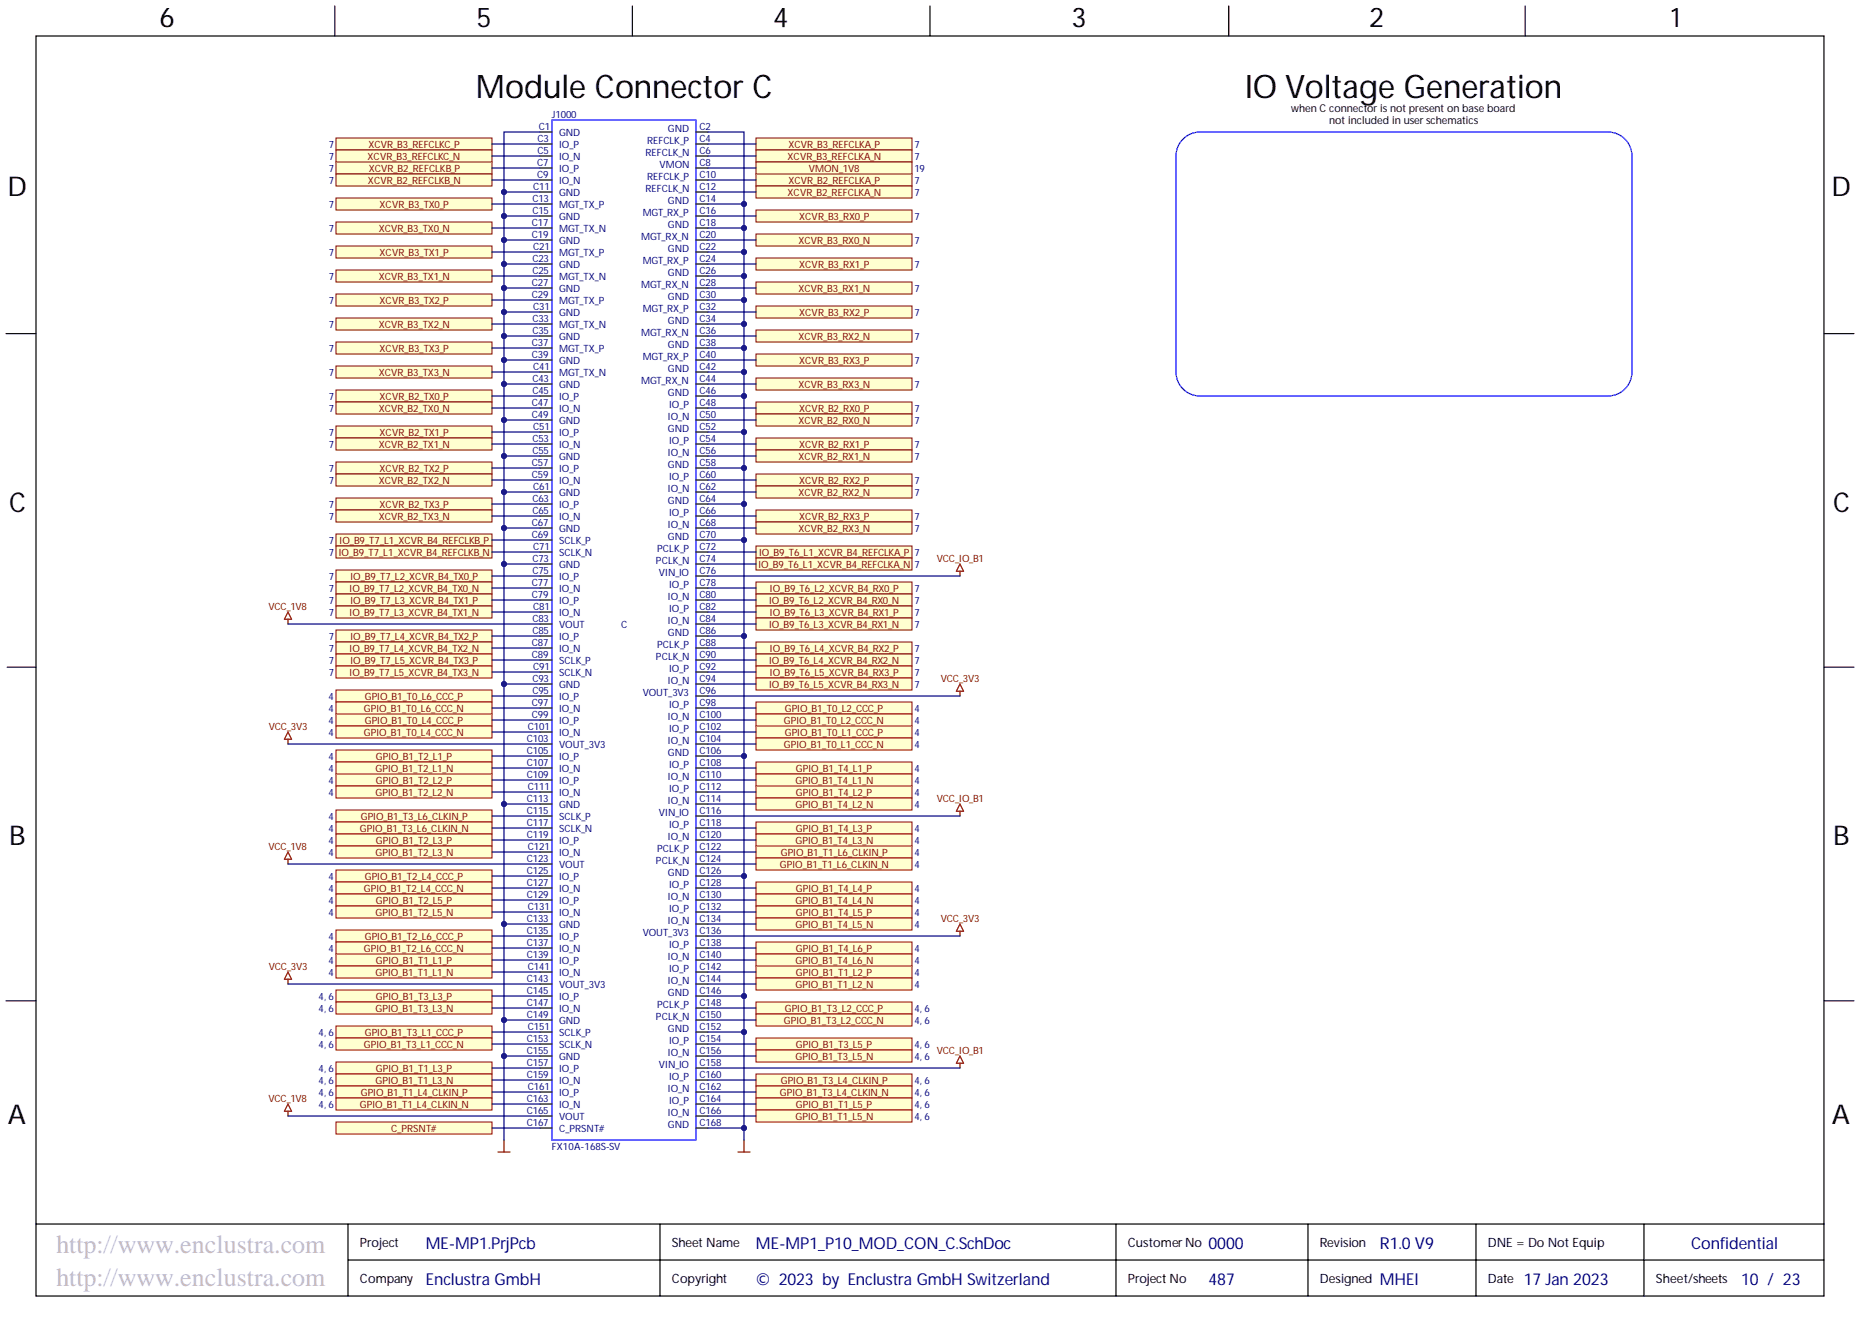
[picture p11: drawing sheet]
<svg xmlns="http://www.w3.org/2000/svg" width="393mm" height="282mm" viewBox="0 0 393 282" stroke-linecap="round" stroke-linejoin="round" font-family="sans-serif">
<defs><g id="words">
<g font-size="6.9">
<text x="100.6" y="20.6">Module Connector C</text>
<text x="263.1" y="20.6">IO Voltage Generation</text>
</g>
<g font-size="5.8">
<text x="33.7" y="5.7">6</text>
<text x="100.7" y="5.7">5</text>
<text x="163.4" y="5.7">4</text>
<text x="226.5" y="5.7">3</text>
<text x="289.4" y="5.7">2</text>
<text x="353.1" y="5.7">1</text>
<text x="1.6" y="41.4">D</text>
<text x="387.1" y="41.4">D</text>
<text x="1.9" y="108.2">C</text>
<text x="387.5" y="108.2">C</text>
<text x="1.9" y="178.7">B</text>
<text x="387.5" y="178.7">B</text>
<text x="1.7" y="237.6">A</text>
<text x="387.2" y="237.6">A</text>
</g>
<g font-size="5.5" fill="#c0c0c0">
<text x="11.9" y="265">http://www.enclustra.com</text>
<text x="11.9" y="271.9">http://www.enclustra.com</text>
</g>
<g font-size="3.5" fill="#000080">
<text x="90" y="264.1">ME-MP1.PrjPcb</text>
<text x="159.8" y="264.1">ME-MP1_P10_MOD_CON_C.SchDoc</text>
<text x="255.4" y="264.1">0000</text>
<text x="357.4" y="264.1">Confidential</text>
<text x="90" y="271.7">Enclustra GmbH</text>
<text x="159.8" y="271.7">© 2023 by Enclustra GmbH Switzerland</text>
<text x="255.4" y="271.7">487</text>
<text x="291.7" y="271.7">MHEI</text>
<text x="322.1" y="271.7">17 Jan 2023</text>
<text x="368" y="271.7">10 / 23</text>
</g>
<text font-size="3.5" fill="#00007c" x="291.7" y="264.1">R1.0V9</text>
<g font-size="2.7">
<text x="76.1" y="263.7">Project</text>
<text x="142" y="263.7">Sheet Name</text>
<text x="238.4" y="263.7">CustomerNo</text>
<text x="279" y="263.7">Revision</text>
<text x="314.5" y="263.7">DNE = Do Not Equip</text>
<text x="76.1" y="271.3">Company</text>
<text x="142" y="271.3">Copyright</text>
<text x="238.4" y="271.3">Project No</text>
<text x="279" y="271.3">Designed</text>
<text x="314.5" y="271.3">Date</text>
<text x="350" y="271.3">Sheet/sheets</text>
</g>
<g font-size="2.3">
<text x="272.9" y="23.8">when C connector is not present on base board</text>
<text x="280.9" y="26.3">not included in user schematics</text>
</g>
<g font-size="2.1" fill="#000080">
<text x="113.6" y="29.9">C3</text>
<text x="113.9" y="27.4">C1</text>
<text x="116.7" y="24.9">J1000</text>
<text x="118.2" y="28.8">GND</text>
<text x="141.2" y="27.9">GND</text>
<text x="147.9" y="27.4">C2</text>
<text x="147.9" y="29.9">C4</text>
<text x="69.5" y="31.3">7</text>
<text x="69.5" y="33.8">7</text>
<text x="113.5" y="35">C7</text>
<text x="113.6" y="32.5">C5</text>
<text x="118.2" y="31.3">IO_P</text>
<text x="118.2" y="33.8">IO_N</text>
<text x="136.5" y="33">REFCLK_N</text>
<text x="136.8" y="30.5">REFCLK_P</text>
<text x="139.4" y="35.5">VMON</text>
<text x="147.9" y="32.5">C6</text>
<text x="147.9" y="35">C8</text>
<text x="193.3" y="31.3">7</text>
<text x="193.3" y="33.8">7</text>
<text x="69.5" y="36.4">7</text>
<text x="69.5" y="38.9">7</text>
<text x="112.7" y="40.1">C11</text>
<text x="113.5" y="37.6">C9</text>
<text x="118.2" y="36.4">IO_P</text>
<text x="118.2" y="38.9">IO_N</text>
<text x="118.2" y="41.4">GND</text>
<text x="136.5" y="40.6">REFCLK_N</text>
<text x="136.8" y="38.1">REFCLK_P</text>
<text x="147.9" y="37.6">C10</text>
<text x="147.9" y="40.1">C12</text>
<text x="193.3" y="38.9">7</text>
<text x="193.3" y="41.4">7</text>
<text x="193.3" y="36.4">19</text>
<text x="69.5" y="44">7</text>
<text x="112.4" y="47.7">C17</text>
<text x="112.5" y="42.6">C13</text>
<text x="112.5" y="45.2">C15</text>
<text x="118.2" y="44">MGT_TX_P</text>
<text x="118.2" y="46.5">GND</text>
<text x="135.9" y="45.7">MGT_RX_P</text>
<text x="141.2" y="43.1">GND</text>
<text x="147.9" y="42.6">C14</text>
<text x="147.9" y="45.2">C16</text>
<text x="147.9" y="47.7">C18</text>
<text x="193.3" y="46.5">7</text>
<text x="69.5" y="49.1">7</text>
<text x="112.4" y="50.2">C19</text>
<text x="112.7" y="52.8">C21</text>
<text x="118.2" y="49.1">MGT_TX_N</text>
<text x="118.2" y="51.6">GND</text>
<text x="135.5" y="50.8">MGT_RX_N</text>
<text x="141.2" y="48.2">GND</text>
<text x="141.2" y="53.3">GND</text>
<text x="147.9" y="50.2">C20</text>
<text x="147.9" y="52.8">C22</text>
<text x="193.3" y="51.6">7</text>
<text x="69.5" y="54.1">7</text>
<text x="69.5" y="59.2">7</text>
<text x="112.5" y="55.3">C23</text>
<text x="112.5" y="57.9">C25</text>
<text x="118.2" y="54.1">MGT_TX_P</text>
<text x="118.2" y="56.7">GND</text>
<text x="118.2" y="59.2">MGT_TX_N</text>
<text x="135.9" y="55.8">MGT_RX_P</text>
<text x="141.2" y="58.4">GND</text>
<text x="147.9" y="55.3">C24</text>
<text x="147.9" y="57.9">C26</text>
<text x="193.3" y="56.7">7</text>
<text x="69.5" y="64.3">7</text>
<text x="112.4" y="60.4">C27</text>
<text x="112.4" y="62.9">C29</text>
<text x="112.7" y="65.5">C31</text>
<text x="118.2" y="61.7">GND</text>
<text x="118.2" y="64.3">MGT_TX_P</text>
<text x="135.5" y="60.9">MGT_RX_N</text>
<text x="135.9" y="66">MGT_RX_P</text>
<text x="141.2" y="63.4">GND</text>
<text x="147.9" y="60.4">C28</text>
<text x="147.9" y="62.9">C30</text>
<text x="147.9" y="65.5">C32</text>
<text x="193.3" y="61.7">7</text>
<text x="69.5" y="69.4">7</text>
<text x="112.5" y="68">C33</text>
<text x="112.5" y="70.5">C35</text>
<text x="118.2" y="66.8">GND</text>
<text x="118.2" y="69.4">MGT_TX_N</text>
<text x="118.2" y="71.9">GND</text>
<text x="135.5" y="71.1">MGT_RX_N</text>
<text x="141.2" y="68.5">GND</text>
<text x="147.9" y="68">C34</text>
<text x="147.9" y="70.5">C36</text>
<text x="193.3" y="66.8">7</text>
<text x="193.3" y="71.9">7</text>
<text x="69.5" y="74.4">7</text>
<text x="112.4" y="73.1">C37</text>
<text x="112.4" y="75.6">C39</text>
<text x="118.2" y="74.4">MGT_TX_P</text>
<text x="118.2" y="77">GND</text>
<text x="135.9" y="76.1">MGT_RX_P</text>
<text x="141.2" y="73.6">GND</text>
<text x="147.9" y="73.1">C38</text>
<text x="147.9" y="75.6">C40</text>
<text x="193.3" y="77">7</text>
<text x="69.5" y="79.5">7</text>
<text x="112.5" y="80.7">C43</text>
<text x="112.5" y="83.2">C45</text>
<text x="112.7" y="78.2">C41</text>
<text x="118.2" y="79.5">MGT_TX_N</text>
<text x="118.2" y="82">GND</text>
<text x="135.5" y="81.2">MGT_RX_N</text>
<text x="141.2" y="78.7">GND</text>
<text x="141.2" y="83.7">GND</text>
<text x="147.9" y="78.2">C42</text>
<text x="147.9" y="80.7">C44</text>
<text x="147.9" y="83.2">C46</text>
<text x="193.3" y="82">7</text>
<text x="69.5" y="84.6">7</text>
<text x="69.5" y="87.1">7</text>
<text x="112.4" y="85.8">C47</text>
<text x="112.4" y="88.3">C49</text>
<text x="118.2" y="84.6">IO_P</text>
<text x="118.2" y="87.1">IO_N</text>
<text x="118.2" y="89.7">GND</text>
<text x="141.2" y="88.8">IO_N</text>
<text x="141.4" y="86.3">IO_P</text>
<text x="147.9" y="85.8">C48</text>
<text x="147.9" y="88.3">C50</text>
<text x="193.3" y="87.1">7</text>
<text x="193.3" y="89.7">7</text>
<text x="69.5" y="92.2">7</text>
<text x="69.5" y="94.7">7</text>
<text x="112.5" y="93.4">C53</text>
<text x="112.5" y="95.9">C55</text>
<text x="112.7" y="90.8">C51</text>
<text x="118.2" y="92.2">IO_P</text>
<text x="118.2" y="94.7">IO_N</text>
<text x="141.2" y="91.4">GND</text>
<text x="141.4" y="93.9">IO_P</text>
<text x="147.9" y="90.8">C52</text>
<text x="147.9" y="93.4">C54</text>
<text x="147.9" y="95.9">C56</text>
<text x="193.3" y="94.7">7</text>
<text x="69.5" y="99.8">7</text>
<text x="112.4" y="98.5">C57</text>
<text x="112.4" y="101">C59</text>
<text x="118.2" y="97.3">GND</text>
<text x="118.2" y="99.8">IO_P</text>
<text x="141.2" y="96.4">IO_N</text>
<text x="141.2" y="99">GND</text>
<text x="141.4" y="101.5">IO_P</text>
<text x="147.9" y="98.5">C58</text>
<text x="147.9" y="101">C60</text>
<text x="193.3" y="97.3">7</text>
<text x="69.5" y="102.3">7</text>
<text x="69.5" y="107.4">7</text>
<text x="112.5" y="106.1">C63</text>
<text x="112.7" y="103.5">C61</text>
<text x="118.2" y="102.3">IO_N</text>
<text x="118.2" y="104.9">GND</text>
<text x="118.2" y="107.4">IO_P</text>
<text x="141.2" y="104">IO_N</text>
<text x="141.2" y="106.6">GND</text>
<text x="147.9" y="103.5">C62</text>
<text x="147.9" y="106.1">C64</text>
<text x="193.3" y="102.3">7</text>
<text x="193.3" y="104.9">7</text>
<text x="69.5" y="110">7</text>
<text x="112.4" y="111.1">C67</text>
<text x="112.4" y="113.7">C69</text>
<text x="112.5" y="108.6">C65</text>
<text x="118.2" y="110">IO_N</text>
<text x="118.2" y="112.5">GND</text>
<text x="141.2" y="111.7">IO_N</text>
<text x="141.4" y="109.1">IO_P</text>
<text x="147.9" y="108.6">C66</text>
<text x="147.9" y="111.1">C68</text>
<text x="147.9" y="113.7">C70</text>
<text x="193.3" y="110">7</text>
<text x="193.3" y="112.5">7</text>
<text x="69.5" y="115">7</text>
<text x="69.5" y="117.6">7</text>
<text x="112.5" y="118.8">C73</text>
<text x="112.7" y="116.2">C71</text>
<text x="118.2" y="115">SCLK_P</text>
<text x="118.2" y="117.6">SCLK_N</text>
<text x="138.7" y="119.3">PCLK_N</text>
<text x="138.9" y="116.7">PCLK_P</text>
<text x="141.2" y="114.2">GND</text>
<text x="147.9" y="116.2">C72</text>
<text x="147.9" y="118.8">C74</text>
<text x="193.3" y="117.6">7</text>
<text x="69.5" y="122.6">7</text>
<text x="69.5" y="125.2">7</text>
<text x="112.4" y="123.8">C77</text>
<text x="112.5" y="121.3">C75</text>
<text x="118.2" y="120.1">GND</text>
<text x="118.2" y="122.6">IO_P</text>
<text x="118.2" y="125.2">IO_N</text>
<text x="139.2" y="121.8">VIN_IO</text>
<text x="141.4" y="124.3">IO_P</text>
<text x="147.9" y="121.3">C76</text>
<text x="147.9" y="123.8">C78</text>
<text x="193.3" y="120.1">7</text>
<text x="193.3" y="125.2">7</text>
<text x="69.5" y="127.7">7</text>
<text x="69.5" y="130.3">7</text>
<text x="112.4" y="126.4">C79</text>
<text x="112.5" y="131.4">C83</text>
<text x="112.7" y="128.9">C81</text>
<text x="118.2" y="127.7">IO_P</text>
<text x="118.2" y="130.3">IO_N</text>
<text x="141.2" y="126.9">IO_N</text>
<text x="141.2" y="132">IO_N</text>
<text x="141.4" y="129.4">IO_P</text>
<text x="147.9" y="126.4">C80</text>
<text x="147.9" y="128.9">C82</text>
<text x="147.9" y="131.4">C84</text>
<text x="193.3" y="127.7">7</text>
<text x="193.3" y="130.3">7</text>
<text x="69.5" y="135.3">7</text>
<text x="69.5" y="137.9">7</text>
<text x="112.4" y="136.5">C87</text>
<text x="112.5" y="134">C85</text>
<text x="118.2" y="132.8">VOUT</text>
<text x="118.2" y="135.3">IO_P</text>
<text x="118.2" y="137.9">IO_N</text>
<text x="131.3" y="132.8">C</text>
<text x="138.9" y="137">PCLK_P</text>
<text x="141.2" y="134.5">GND</text>
<text x="147.9" y="134">C86</text>
<text x="147.9" y="136.5">C88</text>
<text x="193.3" y="132.8">7</text>
<text x="193.3" y="137.9">7</text>
<text x="69.5" y="140.4">7</text>
<text x="69.5" y="142.9">7</text>
<text x="112.4" y="139.1">C89</text>
<text x="112.7" y="141.6">C91</text>
<text x="118.2" y="140.4">SCLK_P</text>
<text x="118.2" y="142.9">SCLK_N</text>
<text x="138.7" y="139.6">PCLK_N</text>
<text x="141.4" y="142.1">IO_P</text>
<text x="147.9" y="139.1">C90</text>
<text x="147.9" y="141.6">C92</text>
<text x="193.3" y="140.4">7</text>
<text x="193.3" y="142.9">7</text>
<text x="69.4" y="148">4</text>
<text x="112.4" y="149.2">C97</text>
<text x="112.5" y="144.1">C93</text>
<text x="112.5" y="146.7">C95</text>
<text x="118.2" y="145.5">GND</text>
<text x="118.2" y="148">IO_P</text>
<text x="135.9" y="147.2">VOUT_3V3</text>
<text x="141.2" y="144.6">IO_N</text>
<text x="141.4" y="149.7">IO_P</text>
<text x="147.9" y="144.1">C94</text>
<text x="147.9" y="146.7">C96</text>
<text x="147.9" y="149.2">C98</text>
<text x="193.3" y="145.5">7</text>
<text x="69.4" y="153.1">4</text>
<text x="69.4" y="155.6">4</text>
<text x="69.4" y="150.6">4</text>
<text x="111.6" y="154.3">C101</text>
<text x="112.4" y="151.7">C99</text>
<text x="118.2" y="150.6">IO_N</text>
<text x="118.2" y="153.1">IO_P</text>
<text x="118.2" y="155.6">IO_N</text>
<text x="141.2" y="152.3">IO_N</text>
<text x="141.4" y="154.8">IO_P</text>
<text x="147.9" y="151.7">C100</text>
<text x="147.9" y="154.3">C102</text>
<text x="193.3" y="155.6">4</text>
<text x="193.3" y="150.6">4</text>
<text x="193.3" y="153.1">4</text>
<text x="69.4" y="160.7">4</text>
<text x="111.3" y="156.8">C103</text>
<text x="111.3" y="159.4">C105</text>
<text x="111.3" y="161.9">C107</text>
<text x="118.2" y="158.2">VOUT_3V3</text>
<text x="118.2" y="160.7">IO_P</text>
<text x="141.2" y="157.3">IO_N</text>
<text x="141.2" y="159.9">GND</text>
<text x="147.9" y="156.8">C104</text>
<text x="147.9" y="159.4">C106</text>
<text x="147.9" y="161.9">C108</text>
<text x="193.3" y="158.2">4</text>
<text x="69.4" y="165.8">4</text>
<text x="69.4" y="163.2">4</text>
<text x="111.3" y="164.4">C109</text>
<text x="111.6" y="167">C111</text>
<text x="118.2" y="163.2">IO_N</text>
<text x="118.2" y="165.8">IO_P</text>
<text x="141.2" y="164.9">IO_N</text>
<text x="141.4" y="162.4">IO_P</text>
<text x="141.4" y="167.5">IO_P</text>
<text x="147.9" y="164.4">C110</text>
<text x="147.9" y="167">C112</text>
<text x="193.3" y="163.2">4</text>
<text x="193.3" y="165.8">4</text>
<text x="69.4" y="168.3">4</text>
<text x="69.4" y="173.4">4</text>
<text x="111.3" y="169.5">C113</text>
<text x="111.3" y="172">C115</text>
<text x="118.2" y="168.3">IO_N</text>
<text x="118.2" y="170.9">GND</text>
<text x="118.2" y="173.4">SCLK_P</text>
<text x="139.2" y="172.6">VIN_IO</text>
<text x="141.2" y="170">IO_N</text>
<text x="147.9" y="169.5">C114</text>
<text x="147.9" y="172">C116</text>
<text x="193.3" y="168.3">4</text>
<text x="193.3" y="170.9">4</text>
<text x="69.4" y="175.9">4</text>
<text x="69.4" y="178.5">4</text>
<text x="111.3" y="174.6">C117</text>
<text x="111.3" y="177.1">C119</text>
<text x="111.6" y="179.7">C121</text>
<text x="118.2" y="175.9">SCLK_N</text>
<text x="118.2" y="178.5">IO_P</text>
<text x="141.2" y="177.6">IO_N</text>
<text x="141.4" y="175.1">IO_P</text>
<text x="147.9" y="174.6">C118</text>
<text x="147.9" y="177.1">C120</text>
<text x="147.9" y="179.7">C122</text>
<text x="193.3" y="175.9">4</text>
<text x="193.3" y="178.5">4</text>
<text x="69.4" y="181">4</text>
<text x="111.3" y="182.2">C123</text>
<text x="111.3" y="184.7">C125</text>
<text x="118.2" y="181">IO_N</text>
<text x="118.2" y="183.5">VOUT</text>
<text x="138.7" y="182.7">PCLK_N</text>
<text x="138.9" y="180.2">PCLK_P</text>
<text x="141.2" y="185.2">GND</text>
<text x="147.9" y="182.2">C124</text>
<text x="147.9" y="184.7">C126</text>
<text x="193.3" y="181">4</text>
<text x="193.3" y="183.5">4</text>
<text x="69.4" y="186.1">4</text>
<text x="69.4" y="188.6">4</text>
<text x="69.4" y="191.2">4</text>
<text x="111.3" y="187.3">C127</text>
<text x="111.3" y="189.8">C129</text>
<text x="118.2" y="186.1">IO_P</text>
<text x="118.2" y="188.6">IO_N</text>
<text x="118.2" y="191.2">IO_P</text>
<text x="141.2" y="190.3">IO_N</text>
<text x="141.4" y="187.8">IO_P</text>
<text x="147.9" y="187.3">C128</text>
<text x="147.9" y="189.8">C130</text>
<text x="193.3" y="188.6">4</text>
<text x="193.3" y="191.2">4</text>
<text x="69.4" y="193.7">4</text>
<text x="111.3" y="194.9">C133</text>
<text x="111.3" y="197.4">C135</text>
<text x="111.6" y="192.3">C131</text>
<text x="118.2" y="193.7">IO_N</text>
<text x="118.2" y="196.2">GND</text>
<text x="135.9" y="197.9">VOUT_3V3</text>
<text x="141.2" y="195.4">IO_N</text>
<text x="141.4" y="192.9">IO_P</text>
<text x="147.9" y="192.3">C132</text>
<text x="147.9" y="194.9">C134</text>
<text x="147.9" y="197.4">C136</text>
<text x="193.3" y="193.7">4</text>
<text x="193.3" y="196.2">4</text>
<text x="69.4" y="203.8">4</text>
<text x="69.4" y="198.8">4</text>
<text x="69.4" y="201.3">4</text>
<text x="111.3" y="200">C137</text>
<text x="111.3" y="202.5">C139</text>
<text x="118.2" y="198.8">IO_P</text>
<text x="118.2" y="201.3">IO_N</text>
<text x="118.2" y="203.8">IO_P</text>
<text x="141.2" y="203">IO_N</text>
<text x="141.4" y="200.5">IO_P</text>
<text x="147.9" y="200">C138</text>
<text x="147.9" y="202.5">C140</text>
<text x="193.3" y="201.3">4</text>
<text x="193.3" y="203.8">4</text>
<text x="69.4" y="206.4">4</text>
<text x="111.3" y="207.6">C143</text>
<text x="111.6" y="205">C141</text>
<text x="118.2" y="206.4">IO_N</text>
<text x="118.2" y="208.9">VOUT_3V3</text>
<text x="141.2" y="208.1">IO_N</text>
<text x="141.4" y="205.5">IO_P</text>
<text x="147.9" y="205">C142</text>
<text x="147.9" y="207.6">C144</text>
<text x="193.3" y="206.4">4</text>
<text x="193.3" y="208.9">4</text>
<text x="67.3" y="211.5">4, 6</text>
<text x="67.3" y="214">4, 6</text>
<text x="111.3" y="210.1">C145</text>
<text x="111.3" y="212.6">C147</text>
<text x="111.3" y="215.2">C149</text>
<text x="118.2" y="211.5">IO_P</text>
<text x="118.2" y="214">IO_N</text>
<text x="138.7" y="215.7">PCLK_N</text>
<text x="138.9" y="213.2">PCLK_P</text>
<text x="141.2" y="210.6">GND</text>
<text x="147.9" y="210.1">C146</text>
<text x="147.9" y="212.6">C148</text>
<text x="147.9" y="215.2">C150</text>
<text x="193.3" y="214">4, 6</text>
<text x="67.3" y="219.1">4, 6</text>
<text x="67.3" y="221.6">4, 6</text>
<text x="111.3" y="220.3">C153</text>
<text x="111.6" y="217.7">C151</text>
<text x="118.2" y="216.5">GND</text>
<text x="118.2" y="219.1">SCLK_P</text>
<text x="118.2" y="221.6">SCLK_N</text>
<text x="141.2" y="218.2">GND</text>
<text x="141.4" y="220.8">IO_P</text>
<text x="147.9" y="217.7">C152</text>
<text x="147.9" y="220.3">C154</text>
<text x="193.3" y="221.6">4, 6</text>
<text x="193.3" y="216.5">4, 6</text>
<text x="67.3" y="226.7">4, 6</text>
<text x="111.3" y="222.8">C155</text>
<text x="111.3" y="225.3">C157</text>
<text x="111.3" y="227.9">C159</text>
<text x="118.2" y="224.1">GND</text>
<text x="118.2" y="226.7">IO_P</text>
<text x="139.2" y="225.8">VIN_IO</text>
<text x="141.2" y="223.3">IO_N</text>
<text x="147.9" y="222.8">C156</text>
<text x="147.9" y="225.3">C158</text>
<text x="147.9" y="227.9">C160</text>
<text x="193.3" y="224.1">4, 6</text>
<text x="67.3" y="229.2">4, 6</text>
<text x="67.3" y="231.8">4, 6</text>
<text x="111.3" y="232.9">C163</text>
<text x="111.6" y="230.4">C161</text>
<text x="118.2" y="229.2">IO_N</text>
<text x="118.2" y="231.8">IO_P</text>
<text x="141.2" y="230.9">IO_N</text>
<text x="141.4" y="228.4">IO_P</text>
<text x="141.4" y="233.5">IO_P</text>
<text x="147.9" y="230.4">C162</text>
<text x="147.9" y="232.9">C164</text>
<text x="193.3" y="229.2">4, 6</text>
<text x="193.3" y="231.8">4, 6</text>
<text x="67.3" y="234.3">4, 6</text>
<text x="111.3" y="235.5">C165</text>
<text x="111.3" y="238">C167</text>
<text x="118.2" y="234.3">IO_N</text>
<text x="118.2" y="236.8">VOUT</text>
<text x="118.2" y="239.4">C_PRSNT#</text>
<text x="141.2" y="236">IO_N</text>
<text x="141.2" y="238.5">GND</text>
<text x="147.9" y="235.5">C166</text>
<text x="147.9" y="238">C168</text>
<text x="193.3" y="234.3">4, 6</text>
<text x="193.3" y="236.8">4, 6</text>
<text x="116.7" y="243.1">FX10A-168S-SV</text>
</g>
<g font-size="2.1" fill="#800000">
<text x="77.7" y="33.8">XCVR_B3_REFCLKC_N</text>
<text x="77.9" y="31.3">XCVR_B3_REFCLKC_P</text>
<text x="166.5" y="33.8">XCVR_B3_REFCLKA_N</text>
<text x="166.6" y="31.3">XCVR_B3_REFCLKA_P</text>
<text x="77.8" y="38.9">XCVR_B2_REFCLKB_N</text>
<text x="77.9" y="36.4">XCVR_B2_REFCLKB_P</text>
<text x="166.5" y="41.4">XCVR_B2_REFCLKA_N</text>
<text x="166.6" y="38.9">XCVR_B2_REFCLKA_P</text>
<text x="170.9" y="36.4">VMON_1V8</text>
<text x="80.2" y="44">XCVR_B3_TX0_P</text>
<text x="168.9" y="46.5">XCVR_B3_RX0_P</text>
<text x="80.1" y="49.1">XCVR_B3_TX0_N</text>
<text x="168.7" y="51.6">XCVR_B3_RX0_N</text>
<text x="80.1" y="59.2">XCVR_B3_TX1_N</text>
<text x="80.2" y="54.1">XCVR_B3_TX1_P</text>
<text x="168.9" y="56.7">XCVR_B3_RX1_P</text>
<text x="80.2" y="64.3">XCVR_B3_TX2_P</text>
<text x="168.7" y="61.7">XCVR_B3_RX1_N</text>
<text x="80.1" y="69.4">XCVR_B3_TX2_N</text>
<text x="168.7" y="71.9">XCVR_B3_RX2_N</text>
<text x="168.9" y="66.8">XCVR_B3_RX2_P</text>
<text x="80.2" y="74.4">XCVR_B3_TX3_P</text>
<text x="168.9" y="77">XCVR_B3_RX3_P</text>
<text x="80.1" y="79.5">XCVR_B3_TX3_N</text>
<text x="168.7" y="82">XCVR_B3_RX3_N</text>
<text x="80.1" y="87.1">XCVR_B2_TX0_N</text>
<text x="80.2" y="84.6">XCVR_B2_TX0_P</text>
<text x="168.7" y="89.7">XCVR_B2_RX0_N</text>
<text x="168.9" y="87.1">XCVR_B2_RX0_P</text>
<text x="80.1" y="94.7">XCVR_B2_TX1_N</text>
<text x="80.2" y="92.2">XCVR_B2_TX1_P</text>
<text x="168.9" y="94.7">XCVR_B2_RX1_P</text>
<text x="80.2" y="99.8">XCVR_B2_TX2_P</text>
<text x="168.7" y="97.3">XCVR_B2_RX1_N</text>
<text x="80.1" y="102.3">XCVR_B2_TX2_N</text>
<text x="80.2" y="107.4">XCVR_B2_TX3_P</text>
<text x="168.7" y="104.9">XCVR_B2_RX2_N</text>
<text x="168.9" y="102.3">XCVR_B2_RX2_P</text>
<text x="80.1" y="110">XCVR_B2_TX3_N</text>
<text x="168.7" y="112.5">XCVR_B2_RX3_N</text>
<text x="168.9" y="110">XCVR_B2_RX3_P</text>
<text x="71.6" y="117.6">IO_B9_T7_L1_XCVR_B4_REFCLKB_N</text>
<text x="71.8" y="115">IO_B9_T7_L1_XCVR_B4_REFCLKB_P</text>
<text x="160.5" y="117.6">IO_B9_T6_L1_XCVR_B4_REFCLKA_P</text>
<text x="198" y="118.8">VCC_IO_B1</text>
<text x="73.9" y="125.2">IO_B9_T7_L2_XCVR_B4_TX0_N</text>
<text x="74.1" y="122.6">IO_B9_T7_L2_XCVR_B4_TX0_P</text>
<text x="160.3" y="120.1">IO_B9_T6_L1_XCVR_B4_REFCLKA_N</text>
<text x="162.7" y="125.2">IO_B9_T6_L2_XCVR_B4_RX0_P</text>
<text x="56.7" y="128.9">VCC_1V8</text>
<text x="73.9" y="130.3">IO_B9_T7_L3_XCVR_B4_TX1_N</text>
<text x="74.1" y="127.7">IO_B9_T7_L3_XCVR_B4_TX1_P</text>
<text x="162.6" y="127.7">IO_B9_T6_L2_XCVR_B4_RX0_N</text>
<text x="162.7" y="130.3">IO_B9_T6_L3_XCVR_B4_RX1_P</text>
<text x="73.9" y="137.9">IO_B9_T7_L4_XCVR_B4_TX2_N</text>
<text x="74.1" y="135.3">IO_B9_T7_L4_XCVR_B4_TX2_P</text>
<text x="162.6" y="132.8">IO_B9_T6_L3_XCVR_B4_RX1_N</text>
<text x="162.7" y="137.9">IO_B9_T6_L4_XCVR_B4_RX2_P</text>
<text x="73.9" y="142.9">IO_B9_T7_L5_XCVR_B4_TX3_N</text>
<text x="74.1" y="140.4">IO_B9_T7_L5_XCVR_B4_TX3_P</text>
<text x="162.6" y="140.4">IO_B9_T6_L4_XCVR_B4_RX2_N</text>
<text x="162.7" y="142.9">IO_B9_T6_L5_XCVR_B4_RX3_P</text>
<text x="77.1" y="148">GPIO_B1_T0_L6_CCC_P</text>
<text x="162.6" y="145.5">IO_B9_T6_L5_XCVR_B4_RX3_N</text>
<text x="198.8" y="144.1">VCC_3V3</text>
<text x="56.8" y="154.3">VCC_3V3</text>
<text x="76.9" y="155.6">GPIO_B1_T0_L4_CCC_N</text>
<text x="76.9" y="150.6">GPIO_B1_T0_L6_CCC_N</text>
<text x="77.1" y="153.1">GPIO_B1_T0_L4_CCC_P</text>
<text x="165.7" y="153.1">GPIO_B1_T0_L2_CCC_N</text>
<text x="165.9" y="155.6">GPIO_B1_T0_L1_CCC_P</text>
<text x="165.9" y="150.6">GPIO_B1_T0_L2_CCC_P</text>
<text x="79.5" y="160.7">GPIO_B1_T2_L1_P</text>
<text x="165.7" y="158.2">GPIO_B1_T0_L1_CCC_N</text>
<text x="79.4" y="163.2">GPIO_B1_T2_L1_N</text>
<text x="79.5" y="165.8">GPIO_B1_T2_L2_P</text>
<text x="168.2" y="165.8">GPIO_B1_T4_L1_N</text>
<text x="168.2" y="163.2">GPIO_B1_T4_L1_P</text>
<text x="76.3" y="173.4">GPIO_B1_T3_L6_CLKIN_P</text>
<text x="79.4" y="168.3">GPIO_B1_T2_L2_N</text>
<text x="168.2" y="170.9">GPIO_B1_T4_L2_N</text>
<text x="168.2" y="168.3">GPIO_B1_T4_L2_P</text>
<text x="198" y="169.5">VCC_IO_B1</text>
<text x="56.7" y="179.7">VCC_1V8</text>
<text x="76.1" y="175.9">GPIO_B1_T3_L6_CLKIN_N</text>
<text x="79.5" y="178.5">GPIO_B1_T2_L3_P</text>
<text x="168.2" y="178.5">GPIO_B1_T4_L3_N</text>
<text x="168.2" y="175.9">GPIO_B1_T4_L3_P</text>
<text x="79.4" y="181">GPIO_B1_T2_L3_N</text>
<text x="164.9" y="183.5">GPIO_B1_T1_L6_CLKIN_N</text>
<text x="165" y="181">GPIO_B1_T1_L6_CLKIN_P</text>
<text x="76.9" y="188.6">GPIO_B1_T2_L4_CCC_N</text>
<text x="77.1" y="186.1">GPIO_B1_T2_L4_CCC_P</text>
<text x="79.5" y="191.2">GPIO_B1_T2_L5_P</text>
<text x="168.2" y="191.2">GPIO_B1_T4_L4_N</text>
<text x="168.2" y="188.6">GPIO_B1_T4_L4_P</text>
<text x="79.4" y="193.7">GPIO_B1_T2_L5_N</text>
<text x="168.2" y="196.2">GPIO_B1_T4_L5_N</text>
<text x="168.2" y="193.7">GPIO_B1_T4_L5_P</text>
<text x="198.8" y="194.9">VCC_3V3</text>
<text x="76.9" y="201.3">GPIO_B1_T2_L6_CCC_N</text>
<text x="77.1" y="198.8">GPIO_B1_T2_L6_CCC_P</text>
<text x="79.5" y="203.8">GPIO_B1_T1_L1_P</text>
<text x="168.2" y="203.8">GPIO_B1_T4_L6_N</text>
<text x="168.2" y="201.3">GPIO_B1_T4_L6_P</text>
<text x="56.8" y="205">VCC_3V3</text>
<text x="79.4" y="206.4">GPIO_B1_T1_L1_N</text>
<text x="168.2" y="208.9">GPIO_B1_T1_L2_N</text>
<text x="168.2" y="206.4">GPIO_B1_T1_L2_P</text>
<text x="79.4" y="214">GPIO_B1_T3_L3_N</text>
<text x="79.5" y="211.5">GPIO_B1_T3_L3_P</text>
<text x="165.9" y="214">GPIO_B1_T3_L2_CCC_P</text>
<text x="76.9" y="221.6">GPIO_B1_T3_L1_CCC_N</text>
<text x="77.1" y="219.1">GPIO_B1_T3_L1_CCC_P</text>
<text x="165.7" y="216.5">GPIO_B1_T3_L2_CCC_N</text>
<text x="168.2" y="221.6">GPIO_B1_T3_L5_P</text>
<text x="79.5" y="226.7">GPIO_B1_T1_L3_P</text>
<text x="168.2" y="224.1">GPIO_B1_T3_L5_N</text>
<text x="198" y="222.8">VCC_IO_B1</text>
<text x="56.7" y="232.9">VCC_1V8</text>
<text x="76.3" y="231.8">GPIO_B1_T1_L4_CLKIN_P</text>
<text x="79.4" y="229.2">GPIO_B1_T1_L3_N</text>
<text x="164.9" y="231.8">GPIO_B1_T3_L4_CLKIN_N</text>
<text x="165" y="229.2">GPIO_B1_T3_L4_CLKIN_P</text>
<text x="76.1" y="234.3">GPIO_B1_T1_L4_CLKIN_N</text>
<text x="82.7" y="239.4">C_PRSNT#</text>
<text x="168.2" y="236.8">GPIO_B1_T1_L5_N</text>
<text x="168.2" y="234.3">GPIO_B1_T1_L5_P</text>
</g>
</g></defs>
<g fill="none" stroke="#000" stroke-width=".25">
<path d="M7.6 7.6h377.9v266.5h-377.9zM70.8 1.3v6.3M133.7 1.3v6.3M196.6 1.3v6.3M259.7 1.3v6.3M322.4 1.3v6.3M114.1 27.9h2.6M114.1 30.5h2.6M114.1 33h2.6M114.1 35.5h2.6M114.1 38.1h2.6M147.1 27.9h2.5"/>
<path d="M147.1 30.5h2.5M147.1 33h2.5M147.1 35.5h2.5M147.1 38.1h2.5M114.1 40.6h2.6M114.1 43.1h2.6M114.1 45.7h2.6M114.1 48.2h2.6M114.1 50.8h2.6M114.1 53.3h2.6M114.1 55.8h2.6M114.1 58.4h2.6"/>
<path d="M147.1 40.6h2.5M147.1 43.1h2.5M147.1 45.7h2.5M147.1 48.2h2.5M147.1 50.8h2.5M147.1 53.3h2.5M147.1 55.8h2.5M147.1 58.4h2.5M1.3 70.5h6.3M114.1 60.9h2.6M114.1 63.4h2.6M114.1 66h2.6"/>
<path d="M114.1 68.5h2.6M114.1 71.1h2.6M114.1 73.6h2.6M114.1 76.1h2.6M114.1 78.7h2.6M147.1 60.9h2.5M147.1 63.4h2.5M147.1 66h2.5M147.1 68.5h2.5M147.1 71.1h2.5M147.1 73.6h2.5M147.1 76.1h2.5"/>
<path d="M147.1 78.7h2.5M385.5 70.5h6.4M114.1 81.2h2.6M114.1 83.7h2.6M114.1 86.3h2.6M114.1 88.8h2.6M114.1 91.4h2.6M114.1 93.9h2.6M114.1 96.4h2.6M114.1 99h2.6M147.1 81.2h2.5M147.1 83.7h2.5"/>
<path d="M147.1 86.3h2.5M147.1 88.8h2.5M147.1 91.4h2.5M147.1 93.9h2.5M147.1 96.4h2.5M147.1 99h2.5M114.1 101.5h2.6M114.1 104h2.6M114.1 106.6h2.6M114.1 109.1h2.6M114.1 111.7h2.6M114.1 114.2h2.6"/>
<path d="M114.1 116.7h2.6M114.1 119.3h2.6M147.1 101.5h2.5M147.1 104h2.5M147.1 106.6h2.5M147.1 109.1h2.5M147.1 111.7h2.5M147.1 114.2h2.5M147.1 116.7h2.5M147.1 119.3h2.5M114.1 121.8h2.6M114.1 124.3h2.6"/>
<path d="M114.1 126.9h2.6M114.1 129.4h2.6M114.1 132h2.6M114.1 134.5h2.6M114.1 137h2.6M114.1 139.6h2.6M147.1 121.8h2.5M147.1 124.3h2.5M147.1 126.9h2.5M147.1 129.4h2.5M147.1 132h2.5M147.1 134.5h2.5"/>
<path d="M147.1 137h2.5M147.1 139.6h2.5M1.5 141.1h6.1M114.1 142.1h2.6M114.1 144.6h2.6M114.1 147.2h2.6M114.1 149.7h2.6M114.1 152.3h2.6M114.1 154.8h2.6M114.1 157.3h2.6M114.1 159.9h2.6M147.1 142.1h2.5"/>
<path d="M147.1 144.6h2.5M147.1 147.2h2.5M147.1 149.7h2.5M147.1 152.3h2.5M147.1 154.8h2.5M147.1 157.3h2.5M147.1 159.9h2.5M385.5 141.1h6.4M114.1 162.4h2.6M114.1 164.9h2.6M114.1 167.5h2.6M114.1 170h2.6"/>
<path d="M114.1 172.6h2.6M114.1 175.1h2.6M114.1 177.6h2.6M147.1 162.4h2.5M147.1 164.9h2.5M147.1 167.5h2.5M147.1 170h2.5M147.1 172.6h2.5M147.1 175.1h2.5M147.1 177.6h2.5M114.1 180.2h2.6M114.1 182.7h2.6"/>
<path d="M114.1 185.2h2.6M114.1 187.8h2.6M114.1 190.3h2.6M114.1 192.9h2.6M114.1 195.4h2.6M114.1 197.9h2.6M147.1 180.2h2.5M147.1 182.7h2.5M147.1 185.2h2.5M147.1 187.8h2.5M147.1 190.3h2.5M147.1 192.9h2.5"/>
<path d="M147.1 195.4h2.5M147.1 197.9h2.5M1.3 211.6h6.3M114.1 200.5h2.6M114.1 203h2.6M114.1 205.5h2.6M114.1 208.1h2.6M114.1 210.6h2.6M114.1 213.2h2.6M114.1 215.7h2.6M114.1 218.2h2.6M147.1 200.5h2.5"/>
<path d="M147.1 203h2.5M147.1 205.5h2.5M147.1 208.1h2.5M147.1 210.6h2.5M147.1 213.2h2.5M147.1 215.7h2.5M147.1 218.2h2.5M385.5 211.6h6.4M114.1 220.8h2.6M114.1 223.3h2.6M114.1 225.8h2.6M114.1 228.4h2.6"/>
<path d="M114.1 230.9h2.6M114.1 233.5h2.6M114.1 236h2.6M114.1 238.5h2.6M147.1 220.8h2.5M147.1 223.3h2.5M147.1 225.8h2.5M147.1 228.4h2.5M147.1 230.9h2.5M147.1 233.5h2.5M147.1 236h2.5M147.1 238.5h2.5"/>
<path d="M7.6 258.8h377.9M73.6 258.8v15.3M139.5 258.8v15.3M235.9 258.8v15.3M276.5 258.8v15.3M312 258.8v15.3M347.5 258.8v15.3M73.6 266.4h311.9"/>
</g>
<path d="M116.7 25.4h30.4v215.7h-30.4z" fill="none" stroke="#00f" stroke-width=".25"/>
<path d="M159.8 36.8h33v2.5h-33z" fill-rule="evenodd" fill="#ffffd0"/>
<path d="M159.8 36.8h33v2.5h-33z" fill="none" stroke="#800000" stroke-width=".21"/>
<path d="M159.8 39.3h33v2.6h-33z" fill-rule="evenodd" fill="#ffffd0"/>
<path d="M159.8 39.3h33v2.6h-33z" fill="none" stroke="#800000" stroke-width=".21"/>
<path d="M159.8 115.5h33v2.5h-33z" fill-rule="evenodd" fill="#ffffd0"/>
<path d="M159.8 115.5h33v2.5h-33z" fill="none" stroke="#800000" stroke-width=".21"/>
<path d="M159.8 118h33v2.5h-33z" fill-rule="evenodd" fill="#ffffd0"/>
<path d="M159.8 118h33v2.5h-33z" fill="none" stroke="#800000" stroke-width=".21"/>
<path d="M71 34.3h33v2.5h-33z" fill-rule="evenodd" fill="#ffffd0"/>
<path d="M71 34.3h33v2.5h-33z" fill="none" stroke="#800000" stroke-width=".21"/>
<path d="M71 36.8h33v2.5h-33z" fill-rule="evenodd" fill="#ffffd0"/>
<path d="M71 36.8h33v2.5h-33z" fill="none" stroke="#800000" stroke-width=".21"/>
<path d="M71 82.5h33v2.5h-33z" fill-rule="evenodd" fill="#ffffd0"/>
<path d="M71 82.5h33v2.5h-33z" fill="none" stroke="#800000" stroke-width=".21"/>
<path d="M71 85h33v2.5h-33z" fill-rule="evenodd" fill="#ffffd0"/>
<path d="M71 85h33v2.5h-33z" fill="none" stroke="#800000" stroke-width=".21"/>
<path d="M71 90.1h33v2.5h-33z" fill-rule="evenodd" fill="#ffffd0"/>
<path d="M71 90.1h33v2.5h-33z" fill="none" stroke="#800000" stroke-width=".21"/>
<path d="M71 92.6h33v2.6h-33z" fill-rule="evenodd" fill="#ffffd0"/>
<path d="M71 92.6h33v2.6h-33z" fill="none" stroke="#800000" stroke-width=".21"/>
<path d="M71 97.7h33v2.5h-33z" fill-rule="evenodd" fill="#ffffd0"/>
<path d="M71 97.7h33v2.5h-33z" fill="none" stroke="#800000" stroke-width=".21"/>
<path d="M71 100.2h33v2.6h-33z" fill-rule="evenodd" fill="#ffffd0"/>
<path d="M71 100.2h33v2.6h-33z" fill="none" stroke="#800000" stroke-width=".21"/>
<path d="M71 105.3h33v2.5h-33z" fill-rule="evenodd" fill="#ffffd0"/>
<path d="M71 105.3h33v2.5h-33z" fill="none" stroke="#800000" stroke-width=".21"/>
<path d="M71 107.8h33v2.6h-33z" fill-rule="evenodd" fill="#ffffd0"/>
<path d="M71 107.8h33v2.6h-33z" fill="none" stroke="#800000" stroke-width=".21"/>
<path d="M71 41.9h33v2.5h-33z" fill-rule="evenodd" fill="#ffffd0"/>
<path d="M71 41.9h33v2.5h-33z" fill="none" stroke="#800000" stroke-width=".21"/>
<path d="M71 46.9h33v2.6h-33z" fill-rule="evenodd" fill="#ffffd0"/>
<path d="M71 46.9h33v2.6h-33z" fill="none" stroke="#800000" stroke-width=".21"/>
<path d="M71 52h33v2.6h-33z" fill-rule="evenodd" fill="#ffffd0"/>
<path d="M71 52h33v2.6h-33z" fill="none" stroke="#800000" stroke-width=".21"/>
<path d="M71 57.1h33v2.5h-33z" fill-rule="evenodd" fill="#ffffd0"/>
<path d="M71 57.1h33v2.5h-33z" fill="none" stroke="#800000" stroke-width=".21"/>
<path d="M71 62.2h33v2.5h-33z" fill-rule="evenodd" fill="#ffffd0"/>
<path d="M71 62.2h33v2.5h-33z" fill="none" stroke="#800000" stroke-width=".21"/>
<path d="M71 67.2h33v2.6h-33z" fill-rule="evenodd" fill="#ffffd0"/>
<path d="M71 67.2h33v2.6h-33z" fill="none" stroke="#800000" stroke-width=".21"/>
<path d="M71 72.3h33v2.6h-33z" fill-rule="evenodd" fill="#ffffd0"/>
<path d="M71 72.3h33v2.6h-33z" fill="none" stroke="#800000" stroke-width=".21"/>
<path d="M71 77.4h33v2.5h-33z" fill-rule="evenodd" fill="#ffffd0"/>
<path d="M71 77.4h33v2.5h-33z" fill="none" stroke="#800000" stroke-width=".21"/>
<path d="M71 112.9h33v2.6h-33z" fill-rule="evenodd" fill="#ffffd0"/>
<path d="M71 112.9h33v2.6h-33z" fill="none" stroke="#800000" stroke-width=".21"/>
<path d="M71 115.5h33v2.5h-33z" fill-rule="evenodd" fill="#ffffd0"/>
<path d="M71 115.5h33v2.5h-33z" fill="none" stroke="#800000" stroke-width=".21"/>
<path d="M71 120.5h33v2.6h-33z" fill-rule="evenodd" fill="#ffffd0"/>
<path d="M71 120.5h33v2.6h-33z" fill="none" stroke="#800000" stroke-width=".21"/>
<path d="M71 123.1h33v2.5h-33z" fill-rule="evenodd" fill="#ffffd0"/>
<path d="M71 123.1h33v2.5h-33z" fill="none" stroke="#800000" stroke-width=".21"/>
<path d="M71 125.6h33v2.5h-33z" fill-rule="evenodd" fill="#ffffd0"/>
<path d="M71 125.6h33v2.5h-33z" fill="none" stroke="#800000" stroke-width=".21"/>
<path d="M71 128.1h33v2.6h-33z" fill-rule="evenodd" fill="#ffffd0"/>
<path d="M71 128.1h33v2.6h-33z" fill="none" stroke="#800000" stroke-width=".21"/>
<path d="M71 133.2h33v2.6h-33z" fill-rule="evenodd" fill="#ffffd0"/>
<path d="M71 133.2h33v2.6h-33z" fill="none" stroke="#800000" stroke-width=".21"/>
<path d="M71 135.8h33v2.5h-33z" fill-rule="evenodd" fill="#ffffd0"/>
<path d="M71 135.8h33v2.5h-33z" fill="none" stroke="#800000" stroke-width=".21"/>
<path d="M71 138.3h33v2.5h-33z" fill-rule="evenodd" fill="#ffffd0"/>
<path d="M71 138.3h33v2.5h-33z" fill="none" stroke="#980000" stroke-width=".21"/>
<path d="M71 140.8h33v2.6h-33z" fill-rule="evenodd" fill="#ffffd0"/>
<path d="M71 140.8h33v2.6h-33z" fill="none" stroke="#980000" stroke-width=".21"/>
<path d="M105.3 243.6h2.5M106.5 241.1v2.5M156 243.6h2.5M157.3 241.1v2.5" fill="none" stroke="#800000" stroke-width=".25"/>
<path d="M71 29.2h33v2.5h-33z" fill-rule="evenodd" fill="#ffffd0"/>
<path d="M71 29.2h33v2.5h-33z" fill="none" stroke="#800000" stroke-width=".21"/>
<path d="M71 31.7h33v2.6h-33z" fill-rule="evenodd" fill="#ffffd0"/>
<path d="M71 31.7h33v2.6h-33z" fill="none" stroke="#800000" stroke-width=".21"/>
<path d="M159.8 29.2h33v2.5h-33z" fill-rule="evenodd" fill="#ffffd0"/>
<path d="M159.8 29.2h33v2.5h-33z" fill="none" stroke="#800000" stroke-width=".21"/>
<path d="M159.8 31.7h33v2.6h-33z" fill-rule="evenodd" fill="#ffffd0"/>
<path d="M159.8 31.7h33v2.6h-33z" fill="none" stroke="#800000" stroke-width=".21"/>
<path d="M159.8 85h33v2.5h-33z" fill-rule="evenodd" fill="#ffffd0"/>
<path d="M159.8 85h33v2.5h-33z" fill="none" stroke="#800000" stroke-width=".21"/>
<path d="M159.8 87.5h33v2.6h-33z" fill-rule="evenodd" fill="#ffffd0"/>
<path d="M159.8 87.5h33v2.6h-33z" fill="none" stroke="#800000" stroke-width=".21"/>
<path d="M159.8 92.6h33v2.6h-33z" fill-rule="evenodd" fill="#ffffd0"/>
<path d="M159.8 92.6h33v2.6h-33z" fill="none" stroke="#800000" stroke-width=".21"/>
<path d="M159.8 95.2h33v2.5h-33z" fill-rule="evenodd" fill="#ffffd0"/>
<path d="M159.8 95.2h33v2.5h-33z" fill="none" stroke="#800000" stroke-width=".21"/>
<path d="M159.8 100.2h33v2.6h-33z" fill-rule="evenodd" fill="#ffffd0"/>
<path d="M159.8 100.2h33v2.6h-33z" fill="none" stroke="#800000" stroke-width=".21"/>
<path d="M159.8 102.8h33v2.5h-33z" fill-rule="evenodd" fill="#ffffd0"/>
<path d="M159.8 102.8h33v2.5h-33z" fill="none" stroke="#800000" stroke-width=".21"/>
<path d="M159.8 107.8h33v2.6h-33z" fill-rule="evenodd" fill="#ffffd0"/>
<path d="M159.8 107.8h33v2.6h-33z" fill="none" stroke="#800000" stroke-width=".21"/>
<path d="M159.8 110.4h33v2.5h-33z" fill-rule="evenodd" fill="#ffffd0"/>
<path d="M159.8 110.4h33v2.5h-33z" fill="none" stroke="#800000" stroke-width=".21"/>
<path d="M159.8 44.4h33v2.5h-33z" fill-rule="evenodd" fill="#ffffd0"/>
<path d="M159.8 44.4h33v2.5h-33z" fill="none" stroke="#800000" stroke-width=".21"/>
<path d="M159.8 49.5h33v2.5h-33z" fill-rule="evenodd" fill="#ffffd0"/>
<path d="M159.8 49.5h33v2.5h-33z" fill="none" stroke="#800000" stroke-width=".21"/>
<path d="M159.8 54.6h33v2.5h-33z" fill-rule="evenodd" fill="#ffffd0"/>
<path d="M159.8 54.6h33v2.5h-33z" fill="none" stroke="#800000" stroke-width=".21"/>
<path d="M159.8 59.6h33v2.6h-33z" fill-rule="evenodd" fill="#ffffd0"/>
<path d="M159.8 59.6h33v2.6h-33z" fill="none" stroke="#800000" stroke-width=".21"/>
<path d="M159.8 64.7h33v2.5h-33z" fill-rule="evenodd" fill="#ffffd0"/>
<path d="M159.8 64.7h33v2.5h-33z" fill="none" stroke="#800000" stroke-width=".21"/>
<path d="M159.8 69.8h33v2.5h-33z" fill-rule="evenodd" fill="#ffffd0"/>
<path d="M159.8 69.8h33v2.5h-33z" fill="none" stroke="#800000" stroke-width=".21"/>
<path d="M159.8 74.9h33v2.5h-33z" fill-rule="evenodd" fill="#ffffd0"/>
<path d="M159.8 74.9h33v2.5h-33z" fill="none" stroke="#800000" stroke-width=".21"/>
<path d="M159.8 79.9h33v2.6h-33z" fill-rule="evenodd" fill="#ffffd0"/>
<path d="M159.8 79.9h33v2.6h-33z" fill="none" stroke="#800000" stroke-width=".21"/>
<path d="M159.8 123.1h33v2.5h-33z" fill-rule="evenodd" fill="#ffffd0"/>
<path d="M159.8 123.1h33v2.5h-33z" fill="none" stroke="#800000" stroke-width=".21"/>
<path d="M159.8 125.6h33v2.5h-33z" fill-rule="evenodd" fill="#ffffd0"/>
<path d="M159.8 125.6h33v2.5h-33z" fill="none" stroke="#800000" stroke-width=".21"/>
<path d="M159.8 128.1h33v2.6h-33z" fill-rule="evenodd" fill="#ffffd0"/>
<path d="M159.8 128.1h33v2.6h-33z" fill="none" stroke="#800000" stroke-width=".21"/>
<path d="M159.8 130.7h33v2.5h-33z" fill-rule="evenodd" fill="#ffffd0"/>
<path d="M159.8 130.7h33v2.5h-33z" fill="none" stroke="#800000" stroke-width=".21"/>
<path d="M159.8 135.8h33v2.5h-33z" fill-rule="evenodd" fill="#ffffd0"/>
<path d="M159.8 135.8h33v2.5h-33z" fill="none" stroke="#800000" stroke-width=".21"/>
<path d="M159.8 138.3h33v2.5h-33z" fill-rule="evenodd" fill="#ffffd0"/>
<path d="M159.8 138.3h33v2.5h-33z" fill="none" stroke="#800000" stroke-width=".21"/>
<path d="M159.8 140.8h33v2.6h-33z" fill-rule="evenodd" fill="#ffffd0"/>
<path d="M159.8 140.8h33v2.6h-33z" fill="none" stroke="#980000" stroke-width=".21"/>
<path d="M159.8 143.4h33v2.5h-33z" fill-rule="evenodd" fill="#ffffd0"/>
<path d="M159.8 143.4h33v2.5h-33z" fill="none" stroke="#980000" stroke-width=".21"/>
<path d="M202.9 119.3l.8 1.5h-1.6zM202.9 120.8v1M60.9 156.3v1M60.9 154.8l.7 1.5h-1.5zM202.9 146.2v1M202.9 144.6l.8 1.6h-1.6zM202.9 195.4l.8 1.5h-1.6zM202.9 196.9v1M60.9 205.5l.7 1.6h-1.5zM60.9 207.1v1M202.9 224.8v1M202.9 223.3l.8 1.5h-1.6z" fill="none" stroke="#800000" stroke-width=".25"/>
<path d="M71 201.7h33v2.6h-33z" fill-rule="evenodd" fill="#ffffd0"/>
<path d="M71 201.7h33v2.6h-33z" fill="none" stroke="#980000" stroke-width=".21"/>
<path d="M71 204.3h33v2.5h-33z" fill-rule="evenodd" fill="#ffffd0"/>
<path d="M71 204.3h33v2.5h-33z" fill="none" stroke="#980000" stroke-width=".21"/>
<path d="M71 217h33v2.5h-33z" fill-rule="evenodd" fill="#ffffd0"/>
<path d="M71 217h33v2.5h-33z" fill="none" stroke="#980000" stroke-width=".21"/>
<path d="M71 219.5h33v2.5h-33z" fill-rule="evenodd" fill="#ffffd0"/>
<path d="M71 219.5h33v2.5h-33z" fill="none" stroke="#980000" stroke-width=".21"/>
<path d="M71 209.3h33v2.6h-33z" fill-rule="evenodd" fill="#ffffd0"/>
<path d="M71 209.3h33v2.6h-33z" fill="none" stroke="#980000" stroke-width=".21"/>
<path d="M71 211.9h33v2.5h-33z" fill-rule="evenodd" fill="#ffffd0"/>
<path d="M71 211.9h33v2.5h-33z" fill="none" stroke="#980000" stroke-width=".21"/>
<path d="M71 224.6h33v2.5h-33z" fill-rule="evenodd" fill="#ffffd0"/>
<path d="M71 224.6h33v2.5h-33z" fill="none" stroke="#980000" stroke-width=".21"/>
<path d="M71 227.1h33v2.5h-33z" fill-rule="evenodd" fill="#ffffd0"/>
<path d="M71 227.1h33v2.5h-33z" fill="none" stroke="#980000" stroke-width=".21"/>
<path d="M71 229.6h33v2.6h-33z" fill-rule="evenodd" fill="#ffffd0"/>
<path d="M71 229.6h33v2.6h-33z" fill="none" stroke="#980000" stroke-width=".21"/>
<path d="M71 232.2h33v2.5h-33z" fill-rule="evenodd" fill="#ffffd0"/>
<path d="M71 232.2h33v2.5h-33z" fill="none" stroke="#980000" stroke-width=".21"/>
<path d="M159.8 204.3h33v2.5h-33z" fill-rule="evenodd" fill="#ffffd0"/>
<path d="M159.8 204.3h33v2.5h-33z" fill="none" stroke="#980000" stroke-width=".21"/>
<path d="M159.8 206.8h33v2.5h-33z" fill-rule="evenodd" fill="#ffffd0"/>
<path d="M159.8 206.8h33v2.5h-33z" fill="none" stroke="#980000" stroke-width=".21"/>
<path d="M159.8 211.9h33v2.5h-33z" fill-rule="evenodd" fill="#ffffd0"/>
<path d="M159.8 211.9h33v2.5h-33z" fill="none" stroke="#980000" stroke-width=".21"/>
<path d="M159.8 219.5h33v2.5h-33z" fill-rule="evenodd" fill="#ffffd0"/>
<path d="M159.8 219.5h33v2.5h-33z" fill="none" stroke="#980000" stroke-width=".21"/>
<path d="M159.8 222h33v2.6h-33z" fill-rule="evenodd" fill="#ffffd0"/>
<path d="M159.8 222h33v2.6h-33z" fill="none" stroke="#980000" stroke-width=".21"/>
<path d="M159.8 214.4h33v2.6h-33z" fill-rule="evenodd" fill="#ffffd0"/>
<path d="M159.8 214.4h33v2.6h-33z" fill="none" stroke="#980000" stroke-width=".21"/>
<path d="M159.8 227.1h33v2.5h-33z" fill-rule="evenodd" fill="#ffffd0"/>
<path d="M159.8 227.1h33v2.5h-33z" fill="none" stroke="#980000" stroke-width=".21"/>
<path d="M159.8 229.6h33v2.6h-33z" fill-rule="evenodd" fill="#ffffd0"/>
<path d="M159.8 229.6h33v2.6h-33z" fill="none" stroke="#980000" stroke-width=".21"/>
<path d="M159.8 232.2h33v2.5h-33z" fill-rule="evenodd" fill="#ffffd0"/>
<path d="M159.8 232.2h33v2.5h-33z" fill="none" stroke="#980000" stroke-width=".21"/>
<path d="M159.8 234.7h33v2.6h-33z" fill-rule="evenodd" fill="#ffffd0"/>
<path d="M159.8 234.7h33v2.6h-33z" fill="none" stroke="#980000" stroke-width=".21"/>
<path d="M159.8 153.5h33v2.6h-33z" fill-rule="evenodd" fill="#ffffd0"/>
<path d="M159.8 153.5h33v2.6h-33z" fill="none" stroke="#980000" stroke-width=".21"/>
<path d="M159.8 156.1h33v2.5h-33z" fill-rule="evenodd" fill="#ffffd0"/>
<path d="M159.8 156.1h33v2.5h-33z" fill="none" stroke="#980000" stroke-width=".21"/>
<path d="M71 151h33v2.5h-33z" fill-rule="evenodd" fill="#ffffd0"/>
<path d="M71 151h33v2.5h-33z" fill="none" stroke="#980000" stroke-width=".21"/>
<path d="M71 153.5h33v2.6h-33z" fill-rule="evenodd" fill="#ffffd0"/>
<path d="M71 153.5h33v2.6h-33z" fill="none" stroke="#980000" stroke-width=".21"/>
<path d="M71 163.7h33v2.5h-33z" fill-rule="evenodd" fill="#ffffd0"/>
<path d="M71 163.7h33v2.5h-33z" fill="none" stroke="#980000" stroke-width=".21"/>
<path d="M71 166.2h33v2.5h-33z" fill-rule="evenodd" fill="#ffffd0"/>
<path d="M71 166.2h33v2.5h-33z" fill="none" stroke="#980000" stroke-width=".21"/>
<path d="M71 184h33v2.5h-33z" fill-rule="evenodd" fill="#ffffd0"/>
<path d="M71 184h33v2.5h-33z" fill="none" stroke="#980000" stroke-width=".21"/>
<path d="M71 186.5h33v2.5h-33z" fill-rule="evenodd" fill="#ffffd0"/>
<path d="M71 186.5h33v2.5h-33z" fill="none" stroke="#980000" stroke-width=".21"/>
<path d="M71 196.7h33v2.5h-33z" fill-rule="evenodd" fill="#ffffd0"/>
<path d="M71 196.7h33v2.5h-33z" fill="none" stroke="#980000" stroke-width=".21"/>
<path d="M71 199.2h33v2.5h-33z" fill-rule="evenodd" fill="#ffffd0"/>
<path d="M71 199.2h33v2.5h-33z" fill="none" stroke="#980000" stroke-width=".21"/>
<path d="M159.8 166.2h33v2.5h-33z" fill-rule="evenodd" fill="#ffffd0"/>
<path d="M159.8 166.2h33v2.5h-33z" fill="none" stroke="#980000" stroke-width=".21"/>
<path d="M159.8 168.7h33v2.6h-33z" fill-rule="evenodd" fill="#ffffd0"/>
<path d="M159.8 168.7h33v2.6h-33z" fill="none" stroke="#980000" stroke-width=".21"/>
<path d="M159.8 186.5h33v2.5h-33z" fill-rule="evenodd" fill="#ffffd0"/>
<path d="M159.8 186.5h33v2.5h-33z" fill="none" stroke="#980000" stroke-width=".21"/>
<path d="M159.8 189h33v2.6h-33z" fill-rule="evenodd" fill="#ffffd0"/>
<path d="M159.8 189h33v2.6h-33z" fill="none" stroke="#980000" stroke-width=".21"/>
<path d="M60.9 129.4l.7 1.5h-1.5zM60.9 130.9v1.1M60.9 181.7v1M60.9 180.2l.7 1.5h-1.5zM60.9 235v1M60.9 233.5l.7 1.5h-1.5z" fill="none" stroke="#800000" stroke-width=".25"/>
<path d="M71 237.3h33v2.5h-33z" fill-rule="evenodd" fill="#ffffd0"/>
<path d="M71 237.3h33v2.5h-33z" fill="none" stroke="#980000" stroke-width=".21"/>
<path d="M250.4 29.1a5.1 5.1 0 0 1 3.2-1.2h86.3a5.1 5.1 0 0 1 5 5.1v45.7a5.1 5.1 0 0 1-5 5h-86.3a5.1 5.1 0 0 1-5-5v-45.7a5.1 5.1 0 0 1 1.8-3.9z" fill="none" stroke="#00f" stroke-width=".25"/>
<path d="M159.8 34.3h33v2.5h-33z" fill-rule="evenodd" fill="#ffffd0"/>
<path d="M159.8 34.3h33v2.5h-33z" fill="none" stroke="#800000" stroke-width=".21"/>
<path d="M202.9 170l.8 1.5h-1.6zM202.9 171.5v1.1" fill="none" stroke="#800000" stroke-width=".25"/>
<path d="M159.8 178.9h33v2.5h-33z" fill-rule="evenodd" fill="#ffffd0"/>
<path d="M159.8 178.9h33v2.5h-33z" fill="none" stroke="#980000" stroke-width=".21"/>
<path d="M159.8 181.4h33v2.6h-33z" fill-rule="evenodd" fill="#ffffd0"/>
<path d="M159.8 181.4h33v2.6h-33z" fill="none" stroke="#980000" stroke-width=".21"/>
<path d="M71 171.3h33v2.5h-33z" fill-rule="evenodd" fill="#ffffd0"/>
<path d="M71 171.3h33v2.5h-33z" fill="none" stroke="#980000" stroke-width=".21"/>
<path d="M71 173.8h33v2.6h-33z" fill-rule="evenodd" fill="#ffffd0"/>
<path d="M71 173.8h33v2.6h-33z" fill="none" stroke="#980000" stroke-width=".21"/>
<path d="M159.8 148.4h33v2.6h-33z" fill-rule="evenodd" fill="#ffffd0"/>
<path d="M159.8 148.4h33v2.6h-33z" fill="none" stroke="#980000" stroke-width=".21"/>
<path d="M159.8 151h33v2.5h-33z" fill-rule="evenodd" fill="#ffffd0"/>
<path d="M159.8 151h33v2.5h-33z" fill="none" stroke="#980000" stroke-width=".21"/>
<path d="M71 145.9h33v2.5h-33z" fill-rule="evenodd" fill="#ffffd0"/>
<path d="M71 145.9h33v2.5h-33z" fill="none" stroke="#980000" stroke-width=".21"/>
<path d="M71 148.4h33v2.6h-33z" fill-rule="evenodd" fill="#ffffd0"/>
<path d="M71 148.4h33v2.6h-33z" fill="none" stroke="#980000" stroke-width=".21"/>
<path d="M159.8 199.2h33v2.5h-33z" fill-rule="evenodd" fill="#ffffd0"/>
<path d="M159.8 199.2h33v2.5h-33z" fill="none" stroke="#980000" stroke-width=".21"/>
<path d="M159.8 201.7h33v2.6h-33z" fill-rule="evenodd" fill="#ffffd0"/>
<path d="M159.8 201.7h33v2.6h-33z" fill="none" stroke="#980000" stroke-width=".21"/>
<path d="M159.8 161.1h33v2.6h-33z" fill-rule="evenodd" fill="#ffffd0"/>
<path d="M159.8 161.1h33v2.6h-33z" fill="none" stroke="#980000" stroke-width=".21"/>
<path d="M159.8 163.7h33v2.5h-33z" fill-rule="evenodd" fill="#ffffd0"/>
<path d="M159.8 163.7h33v2.5h-33z" fill="none" stroke="#980000" stroke-width=".21"/>
<path d="M159.8 173.8h33v2.6h-33z" fill-rule="evenodd" fill="#ffffd0"/>
<path d="M159.8 173.8h33v2.6h-33z" fill="none" stroke="#980000" stroke-width=".21"/>
<path d="M159.8 176.4h33v2.5h-33z" fill-rule="evenodd" fill="#ffffd0"/>
<path d="M159.8 176.4h33v2.5h-33z" fill="none" stroke="#980000" stroke-width=".21"/>
<path d="M159.8 191.6h33v2.5h-33z" fill-rule="evenodd" fill="#ffffd0"/>
<path d="M159.8 191.6h33v2.5h-33z" fill="none" stroke="#980000" stroke-width=".21"/>
<path d="M159.8 194.1h33v2.6h-33z" fill-rule="evenodd" fill="#ffffd0"/>
<path d="M159.8 194.1h33v2.6h-33z" fill="none" stroke="#980000" stroke-width=".21"/>
<path d="M71 158.6h33v2.5h-33z" fill-rule="evenodd" fill="#ffffd0"/>
<path d="M71 158.6h33v2.5h-33z" fill="none" stroke="#980000" stroke-width=".21"/>
<path d="M71 161.1h33v2.6h-33z" fill-rule="evenodd" fill="#ffffd0"/>
<path d="M71 161.1h33v2.6h-33z" fill="none" stroke="#980000" stroke-width=".21"/>
<path d="M71 176.4h33v2.5h-33z" fill-rule="evenodd" fill="#ffffd0"/>
<path d="M71 176.4h33v2.5h-33z" fill="none" stroke="#980000" stroke-width=".21"/>
<path d="M71 178.9h33v2.5h-33z" fill-rule="evenodd" fill="#ffffd0"/>
<path d="M71 178.9h33v2.5h-33z" fill="none" stroke="#980000" stroke-width=".21"/>
<path d="M71 189h33v2.6h-33z" fill-rule="evenodd" fill="#ffffd0"/>
<path d="M71 189h33v2.6h-33z" fill="none" stroke="#980000" stroke-width=".21"/>
<path d="M71 191.6h33v2.5h-33z" fill-rule="evenodd" fill="#ffffd0"/>
<path d="M71 191.6h33v2.5h-33z" fill="none" stroke="#980000" stroke-width=".21"/>
<g fill="none" stroke="#000080" stroke-width=".25">
<path d="M104 38.1h10.1M104 35.5h10.1M104 33h10.1M104 30.5h10.1M104 58.4h10.1M104 53.3h10.1M104 48.2h10.1M104 43.1h10.1M104 78.7h10.1M104 73.6h10.1M104 68.5h10.1M104 63.4h10.1"/>
<path d="M104 99h10.1M104 93.9h10.1M104 91.4h10.1M104 86.3h10.1M104 83.7h10.1M104 116.7h10.1M104 114.2h10.1M104 109.1h10.1M104 106.6h10.1M104 101.5h10.1M60.9 132h53.2M104 139.6h10.1"/>
<path d="M104 137h10.1M104 134.5h10.1M104 129.4h10.1M104 126.9h10.1M104 124.3h10.1M104 121.8h10.1M60.9 157.3h53.2M104 159.9h10.1M104 154.8h10.1M104 152.3h10.1M104 149.7h10.1M104 147.2h10.1"/>
<path d="M104 142.1h10.1M104 177.6h10.1M104 175.1h10.1M104 172.6h10.1M104 167.5h10.1M104 164.9h10.1M104 162.4h10.1M60.9 182.7h53.2M104 197.9h10.1M104 192.9h10.1M104 190.3h10.1M104 187.8h10.1"/>
<path d="M104 185.2h10.1M104 180.2h10.1M60.9 208.1h53.2M104 218.2h10.1M104 213.2h10.1M104 210.6h10.1M104 205.5h10.1M104 203h10.1M104 200.5h10.1M60.9 236h53.2M104 238.5h10.1M104 233.5h10.1"/>
<path d="M104 230.9h10.1M104 228.4h10.1M104 225.8h10.1M104 220.8h10.1M114.1 223.3h-7.6v17.8"/>
</g>
<circle cx="106.5" cy="223.3" r=".51" fill="#000080"/>
<circle cx="106.5" cy="223.3" r=".51" fill="none" stroke="#000080" stroke-width=".21"/>
<path d="M114.1 215.7h-7.6v7.6" fill="none" stroke="#000080" stroke-width=".25"/>
<circle cx="106.5" cy="215.7" r=".51" fill="#000080"/>
<circle cx="106.5" cy="215.7" r=".51" fill="none" stroke="#000080" stroke-width=".21"/>
<circle cx="106.5" cy="223.3" r=".51" fill="#000080"/>
<circle cx="106.5" cy="223.3" r=".51" fill="none" stroke="#000080" stroke-width=".21"/>
<path d="M114.1 195.4h-7.6v20.3" fill="none" stroke="#000080" stroke-width=".25"/>
<circle cx="106.5" cy="215.7" r=".51" fill="#000080"/>
<circle cx="106.5" cy="215.7" r=".51" fill="none" stroke="#000080" stroke-width=".21"/>
<circle cx="106.5" cy="195.4" r=".51" fill="#000080"/>
<circle cx="106.5" cy="195.4" r=".51" fill="none" stroke="#000080" stroke-width=".21"/>
<path d="M114.1 170h-7.6v25.4" fill="none" stroke="#000080" stroke-width=".25"/>
<circle cx="106.5" cy="170" r=".51" fill="#000080"/>
<circle cx="106.5" cy="170" r=".51" fill="none" stroke="#000080" stroke-width=".21"/>
<circle cx="106.5" cy="195.4" r=".51" fill="#000080"/>
<circle cx="106.5" cy="195.4" r=".51" fill="none" stroke="#000080" stroke-width=".21"/>
<path d="M114.1 144.6h-7.6v25.4" fill="none" stroke="#000080" stroke-width=".25"/>
<circle cx="106.5" cy="170" r=".51" fill="#000080"/>
<circle cx="106.5" cy="170" r=".51" fill="none" stroke="#000080" stroke-width=".21"/>
<circle cx="106.5" cy="144.6" r=".51" fill="#000080"/>
<circle cx="106.5" cy="144.6" r=".51" fill="none" stroke="#000080" stroke-width=".21"/>
<path d="M114.1 119.3h-7.6v25.3" fill="none" stroke="#000080" stroke-width=".25"/>
<circle cx="106.5" cy="119.3" r=".51" fill="#000080"/>
<circle cx="106.5" cy="119.3" r=".51" fill="none" stroke="#000080" stroke-width=".21"/>
<circle cx="106.5" cy="144.6" r=".51" fill="#000080"/>
<circle cx="106.5" cy="144.6" r=".51" fill="none" stroke="#000080" stroke-width=".21"/>
<path d="M114.1 111.7h-7.6v7.6" fill="none" stroke="#000080" stroke-width=".25"/>
<circle cx="106.5" cy="119.3" r=".51" fill="#000080"/>
<circle cx="106.5" cy="119.3" r=".51" fill="none" stroke="#000080" stroke-width=".21"/>
<circle cx="106.5" cy="111.7" r=".51" fill="#000080"/>
<circle cx="106.5" cy="111.7" r=".51" fill="none" stroke="#000080" stroke-width=".21"/>
<path d="M114.1 104h-7.6v7.7" fill="none" stroke="#000080" stroke-width=".25"/>
<circle cx="106.5" cy="104" r=".51" fill="#000080"/>
<circle cx="106.5" cy="104" r=".51" fill="none" stroke="#000080" stroke-width=".21"/>
<circle cx="106.5" cy="111.7" r=".51" fill="#000080"/>
<circle cx="106.5" cy="111.7" r=".51" fill="none" stroke="#000080" stroke-width=".21"/>
<path d="M114.1 96.4h-7.6v7.6" fill="none" stroke="#000080" stroke-width=".25"/>
<circle cx="106.5" cy="104" r=".51" fill="#000080"/>
<circle cx="106.5" cy="104" r=".51" fill="none" stroke="#000080" stroke-width=".21"/>
<circle cx="106.5" cy="96.4" r=".51" fill="#000080"/>
<circle cx="106.5" cy="96.4" r=".51" fill="none" stroke="#000080" stroke-width=".21"/>
<path d="M114.1 88.8h-7.6v7.6" fill="none" stroke="#000080" stroke-width=".25"/>
<circle cx="106.5" cy="88.8" r=".51" fill="#000080"/>
<circle cx="106.5" cy="88.8" r=".51" fill="none" stroke="#000080" stroke-width=".21"/>
<circle cx="106.5" cy="96.4" r=".51" fill="#000080"/>
<circle cx="106.5" cy="96.4" r=".51" fill="none" stroke="#000080" stroke-width=".21"/>
<path d="M114.1 81.2h-7.6v7.6" fill="none" stroke="#000080" stroke-width=".25"/>
<circle cx="106.5" cy="81.2" r=".51" fill="#000080"/>
<circle cx="106.5" cy="81.2" r=".51" fill="none" stroke="#000080" stroke-width=".21"/>
<circle cx="106.5" cy="88.8" r=".51" fill="#000080"/>
<circle cx="106.5" cy="88.8" r=".51" fill="none" stroke="#000080" stroke-width=".21"/>
<path d="M114.1 76.1h-7.6v5.1" fill="none" stroke="#000080" stroke-width=".25"/>
<circle cx="106.5" cy="81.2" r=".51" fill="#000080"/>
<circle cx="106.5" cy="81.2" r=".51" fill="none" stroke="#000080" stroke-width=".21"/>
<circle cx="106.5" cy="76.1" r=".51" fill="#000080"/>
<circle cx="106.5" cy="76.1" r=".51" fill="none" stroke="#000080" stroke-width=".21"/>
<path d="M114.1 71.1h-7.6v5" fill="none" stroke="#000080" stroke-width=".25"/>
<circle cx="106.5" cy="76.1" r=".51" fill="#000080"/>
<circle cx="106.5" cy="76.1" r=".51" fill="none" stroke="#000080" stroke-width=".21"/>
<circle cx="106.5" cy="71.1" r=".51" fill="#000080"/>
<circle cx="106.5" cy="71.1" r=".51" fill="none" stroke="#000080" stroke-width=".21"/>
<path d="M114.1 66h-7.6v5.1" fill="none" stroke="#000080" stroke-width=".25"/>
<circle cx="106.5" cy="71.1" r=".51" fill="#000080"/>
<circle cx="106.5" cy="71.1" r=".51" fill="none" stroke="#000080" stroke-width=".21"/>
<circle cx="106.5" cy="66" r=".51" fill="#000080"/>
<circle cx="106.5" cy="66" r=".51" fill="none" stroke="#000080" stroke-width=".21"/>
<path d="M114.1 60.9h-7.6v5.1" fill="none" stroke="#000080" stroke-width=".25"/>
<circle cx="106.5" cy="66" r=".51" fill="#000080"/>
<circle cx="106.5" cy="66" r=".51" fill="none" stroke="#000080" stroke-width=".21"/>
<circle cx="106.5" cy="60.9" r=".51" fill="#000080"/>
<circle cx="106.5" cy="60.9" r=".51" fill="none" stroke="#000080" stroke-width=".21"/>
<path d="M114.1 55.8h-7.6v5.1" fill="none" stroke="#000080" stroke-width=".25"/>
<circle cx="106.5" cy="60.9" r=".51" fill="#000080"/>
<circle cx="106.5" cy="60.9" r=".51" fill="none" stroke="#000080" stroke-width=".21"/>
<circle cx="106.5" cy="55.8" r=".51" fill="#000080"/>
<circle cx="106.5" cy="55.8" r=".51" fill="none" stroke="#000080" stroke-width=".21"/>
<path d="M114.1 50.8h-7.6v5" fill="none" stroke="#000080" stroke-width=".25"/>
<circle cx="106.5" cy="55.8" r=".51" fill="#000080"/>
<circle cx="106.5" cy="55.8" r=".51" fill="none" stroke="#000080" stroke-width=".21"/>
<circle cx="106.5" cy="50.8" r=".51" fill="#000080"/>
<circle cx="106.5" cy="50.8" r=".51" fill="none" stroke="#000080" stroke-width=".21"/>
<path d="M114.1 45.7h-7.6v5.1" fill="none" stroke="#000080" stroke-width=".25"/>
<circle cx="106.5" cy="50.8" r=".51" fill="#000080"/>
<circle cx="106.5" cy="50.8" r=".51" fill="none" stroke="#000080" stroke-width=".21"/>
<circle cx="106.5" cy="45.7" r=".51" fill="#000080"/>
<circle cx="106.5" cy="45.7" r=".51" fill="none" stroke="#000080" stroke-width=".21"/>
<path d="M114.1 40.6h-7.6v5.1" fill="none" stroke="#000080" stroke-width=".25"/>
<circle cx="106.5" cy="45.7" r=".51" fill="#000080"/>
<circle cx="106.5" cy="45.7" r=".51" fill="none" stroke="#000080" stroke-width=".21"/>
<circle cx="106.5" cy="40.6" r=".51" fill="#000080"/>
<circle cx="106.5" cy="40.6" r=".51" fill="none" stroke="#000080" stroke-width=".21"/>
<path d="M114.1 27.9h-7.6v12.7" fill="none" stroke="#000080" stroke-width=".25"/>
<circle cx="106.5" cy="40.6" r=".51" fill="#000080"/>
<circle cx="106.5" cy="40.6" r=".51" fill="none" stroke="#000080" stroke-width=".21"/>
<path d="M149.6 238.5h7.7v2.6" fill="none" stroke="#000080" stroke-width=".25"/>
<circle cx="157.3" cy="238.5" r=".51" fill="#000080"/>
<circle cx="157.3" cy="238.5" r=".51" fill="none" stroke="#000080" stroke-width=".21"/>
<path d="M149.6 218.2h7.7v20.3M149.6 236h10.2M149.6 233.5h10.2M149.6 230.9h10.2M149.6 228.4h10.2M149.6 225.8h53.3M149.6 223.3h10.2M149.6 220.8h10.2" fill="none" stroke="#000080" stroke-width=".25"/>
<circle cx="157.3" cy="218.2" r=".51" fill="#000080"/>
<circle cx="157.3" cy="218.2" r=".51" fill="none" stroke="#000080" stroke-width=".21"/>
<circle cx="157.3" cy="238.5" r=".51" fill="#000080"/>
<circle cx="157.3" cy="238.5" r=".51" fill="none" stroke="#000080" stroke-width=".21"/>
<path d="M149.6 210.6h7.7v7.6M149.6 215.7h10.2M149.6 213.2h10.2" fill="none" stroke="#000080" stroke-width=".25"/>
<circle cx="157.3" cy="218.2" r=".51" fill="#000080"/>
<circle cx="157.3" cy="218.2" r=".51" fill="none" stroke="#000080" stroke-width=".21"/>
<circle cx="157.3" cy="210.6" r=".51" fill="#000080"/>
<circle cx="157.3" cy="210.6" r=".51" fill="none" stroke="#000080" stroke-width=".21"/>
<path d="M149.6 185.2h7.7v25.4M149.6 197.9h53.3M149.6 195.4h10.2M149.6 192.9h10.2M149.6 190.3h10.2M149.6 187.8h10.2M149.6 208.1h10.2M149.6 205.5h10.2M149.6 203h10.2M149.6 200.5h10.2" fill="none" stroke="#000080" stroke-width=".25"/>
<circle cx="157.3" cy="185.2" r=".51" fill="#000080"/>
<circle cx="157.3" cy="185.2" r=".51" fill="none" stroke="#000080" stroke-width=".21"/>
<circle cx="157.3" cy="210.6" r=".51" fill="#000080"/>
<circle cx="157.3" cy="210.6" r=".51" fill="none" stroke="#000080" stroke-width=".21"/>
<path d="M149.6 159.9h7.7v25.3M149.6 177.6h10.2M149.6 175.1h10.2M149.6 172.6h53.3M149.6 170h10.2M149.6 167.5h10.2M149.6 164.9h10.2M149.6 162.4h10.2M149.6 182.7h10.2M149.6 180.2h10.2" fill="none" stroke="#000080" stroke-width=".25"/>
<circle cx="157.3" cy="185.2" r=".51" fill="#000080"/>
<circle cx="157.3" cy="185.2" r=".51" fill="none" stroke="#000080" stroke-width=".21"/>
<circle cx="157.3" cy="159.9" r=".51" fill="#000080"/>
<circle cx="157.3" cy="159.9" r=".51" fill="none" stroke="#000080" stroke-width=".21"/>
<path d="M149.6 134.5h7.7v25.4M149.6 139.6h10.2M149.6 137h10.2M149.6 157.3h10.2M149.6 154.8h10.2M149.6 152.3h10.2M149.6 149.7h10.2M149.6 147.2h53.3M149.6 144.6h10.2M149.6 142.1h10.2" fill="none" stroke="#000080" stroke-width=".25"/>
<circle cx="157.3" cy="134.5" r=".51" fill="#000080"/>
<circle cx="157.3" cy="134.5" r=".51" fill="none" stroke="#000080" stroke-width=".21"/>
<circle cx="157.3" cy="159.9" r=".51" fill="#000080"/>
<circle cx="157.3" cy="159.9" r=".51" fill="none" stroke="#000080" stroke-width=".21"/>
<path d="M149.6 114.2h7.7v20.3M149.6 119.3h10.2M149.6 116.7h10.2M149.6 132h10.2M149.6 129.4h10.2M149.6 126.9h10.2M149.6 124.3h10.2M149.6 121.8h53.3" fill="none" stroke="#000080" stroke-width=".25"/>
<circle cx="157.3" cy="134.5" r=".51" fill="#000080"/>
<circle cx="157.3" cy="134.5" r=".51" fill="none" stroke="#000080" stroke-width=".21"/>
<circle cx="157.3" cy="114.2" r=".51" fill="#000080"/>
<circle cx="157.3" cy="114.2" r=".51" fill="none" stroke="#000080" stroke-width=".21"/>
<path d="M149.6 106.6h7.7v7.6M149.6 111.7h10.2M149.6 109.1h10.2" fill="none" stroke="#000080" stroke-width=".25"/>
<circle cx="157.3" cy="106.6" r=".51" fill="#000080"/>
<circle cx="157.3" cy="106.6" r=".51" fill="none" stroke="#000080" stroke-width=".21"/>
<circle cx="157.3" cy="114.2" r=".51" fill="#000080"/>
<circle cx="157.3" cy="114.2" r=".51" fill="none" stroke="#000080" stroke-width=".21"/>
<path d="M149.6 99h7.7v7.6M149.6 104h10.2M149.6 101.5h10.2" fill="none" stroke="#000080" stroke-width=".25"/>
<circle cx="157.3" cy="99" r=".51" fill="#000080"/>
<circle cx="157.3" cy="99" r=".51" fill="none" stroke="#000080" stroke-width=".21"/>
<circle cx="157.3" cy="106.6" r=".51" fill="#000080"/>
<circle cx="157.3" cy="106.6" r=".51" fill="none" stroke="#000080" stroke-width=".21"/>
<path d="M149.6 91.4h7.7v7.6M149.6 96.4h10.2M149.6 93.9h10.2" fill="none" stroke="#000080" stroke-width=".25"/>
<circle cx="157.3" cy="91.4" r=".51" fill="#000080"/>
<circle cx="157.3" cy="91.4" r=".51" fill="none" stroke="#000080" stroke-width=".21"/>
<circle cx="157.3" cy="99" r=".51" fill="#000080"/>
<circle cx="157.3" cy="99" r=".51" fill="none" stroke="#000080" stroke-width=".21"/>
<path d="M149.6 83.7h7.7v7.7M149.6 88.8h10.2M149.6 86.3h10.2" fill="none" stroke="#000080" stroke-width=".25"/>
<circle cx="157.3" cy="83.7" r=".51" fill="#000080"/>
<circle cx="157.3" cy="83.7" r=".51" fill="none" stroke="#000080" stroke-width=".21"/>
<circle cx="157.3" cy="91.4" r=".51" fill="#000080"/>
<circle cx="157.3" cy="91.4" r=".51" fill="none" stroke="#000080" stroke-width=".21"/>
<path d="M149.6 78.7h7.7v5M149.6 81.2h10.2" fill="none" stroke="#000080" stroke-width=".25"/>
<circle cx="157.3" cy="83.7" r=".51" fill="#000080"/>
<circle cx="157.3" cy="83.7" r=".51" fill="none" stroke="#000080" stroke-width=".21"/>
<circle cx="157.3" cy="78.7" r=".51" fill="#000080"/>
<circle cx="157.3" cy="78.7" r=".51" fill="none" stroke="#000080" stroke-width=".21"/>
<path d="M149.6 73.6h7.7v5.1M149.6 76.1h10.2" fill="none" stroke="#000080" stroke-width=".25"/>
<circle cx="157.3" cy="78.7" r=".51" fill="#000080"/>
<circle cx="157.3" cy="78.7" r=".51" fill="none" stroke="#000080" stroke-width=".21"/>
<circle cx="157.3" cy="73.6" r=".51" fill="#000080"/>
<circle cx="157.3" cy="73.6" r=".51" fill="none" stroke="#000080" stroke-width=".21"/>
<path d="M149.6 68.5h7.7v5.1M149.6 71.1h10.2" fill="none" stroke="#000080" stroke-width=".25"/>
<circle cx="157.3" cy="73.6" r=".51" fill="#000080"/>
<circle cx="157.3" cy="73.6" r=".51" fill="none" stroke="#000080" stroke-width=".21"/>
<circle cx="157.3" cy="68.5" r=".51" fill="#000080"/>
<circle cx="157.3" cy="68.5" r=".51" fill="none" stroke="#000080" stroke-width=".21"/>
<path d="M149.6 63.4h7.7v5.1M149.6 66h10.2" fill="none" stroke="#000080" stroke-width=".25"/>
<circle cx="157.3" cy="68.5" r=".51" fill="#000080"/>
<circle cx="157.3" cy="68.5" r=".51" fill="none" stroke="#000080" stroke-width=".21"/>
<circle cx="157.3" cy="63.4" r=".51" fill="#000080"/>
<circle cx="157.3" cy="63.4" r=".51" fill="none" stroke="#000080" stroke-width=".21"/>
<path d="M149.6 58.4h7.7v5M149.6 60.9h10.2" fill="none" stroke="#000080" stroke-width=".25"/>
<circle cx="157.3" cy="63.4" r=".51" fill="#000080"/>
<circle cx="157.3" cy="63.4" r=".51" fill="none" stroke="#000080" stroke-width=".21"/>
<circle cx="157.3" cy="58.4" r=".51" fill="#000080"/>
<circle cx="157.3" cy="58.4" r=".51" fill="none" stroke="#000080" stroke-width=".21"/>
<path d="M149.6 53.3h7.7v5.1M149.6 55.8h10.2" fill="none" stroke="#000080" stroke-width=".25"/>
<circle cx="157.3" cy="58.4" r=".51" fill="#000080"/>
<circle cx="157.3" cy="58.4" r=".51" fill="none" stroke="#000080" stroke-width=".21"/>
<circle cx="157.3" cy="53.3" r=".51" fill="#000080"/>
<circle cx="157.3" cy="53.3" r=".51" fill="none" stroke="#000080" stroke-width=".21"/>
<path d="M149.6 48.2h7.7v5.1M149.6 50.8h10.2" fill="none" stroke="#000080" stroke-width=".25"/>
<circle cx="157.3" cy="53.3" r=".51" fill="#000080"/>
<circle cx="157.3" cy="53.3" r=".51" fill="none" stroke="#000080" stroke-width=".21"/>
<circle cx="157.3" cy="48.2" r=".51" fill="#000080"/>
<circle cx="157.3" cy="48.2" r=".51" fill="none" stroke="#000080" stroke-width=".21"/>
<path d="M149.6 43.1h7.7v5.1M149.6 45.7h10.2" fill="none" stroke="#000080" stroke-width=".25"/>
<circle cx="157.3" cy="48.2" r=".51" fill="#000080"/>
<circle cx="157.3" cy="48.2" r=".51" fill="none" stroke="#000080" stroke-width=".21"/>
<circle cx="157.3" cy="43.1" r=".51" fill="#000080"/>
<circle cx="157.3" cy="43.1" r=".51" fill="none" stroke="#000080" stroke-width=".21"/>
<path d="M149.6 27.9h7.7v15.2M149.6 38.1h10.2M149.6 35.5h10.2M149.6 33h10.2M149.6 30.5h10.2M149.6 40.6h10.2" fill="none" stroke="#000080" stroke-width=".25"/>
<circle cx="157.3" cy="43.1" r=".51" fill="#000080"/>
<circle cx="157.3" cy="43.1" r=".51" fill="none" stroke="#000080" stroke-width=".21"/>
<use href="#words"/>
</svg>
